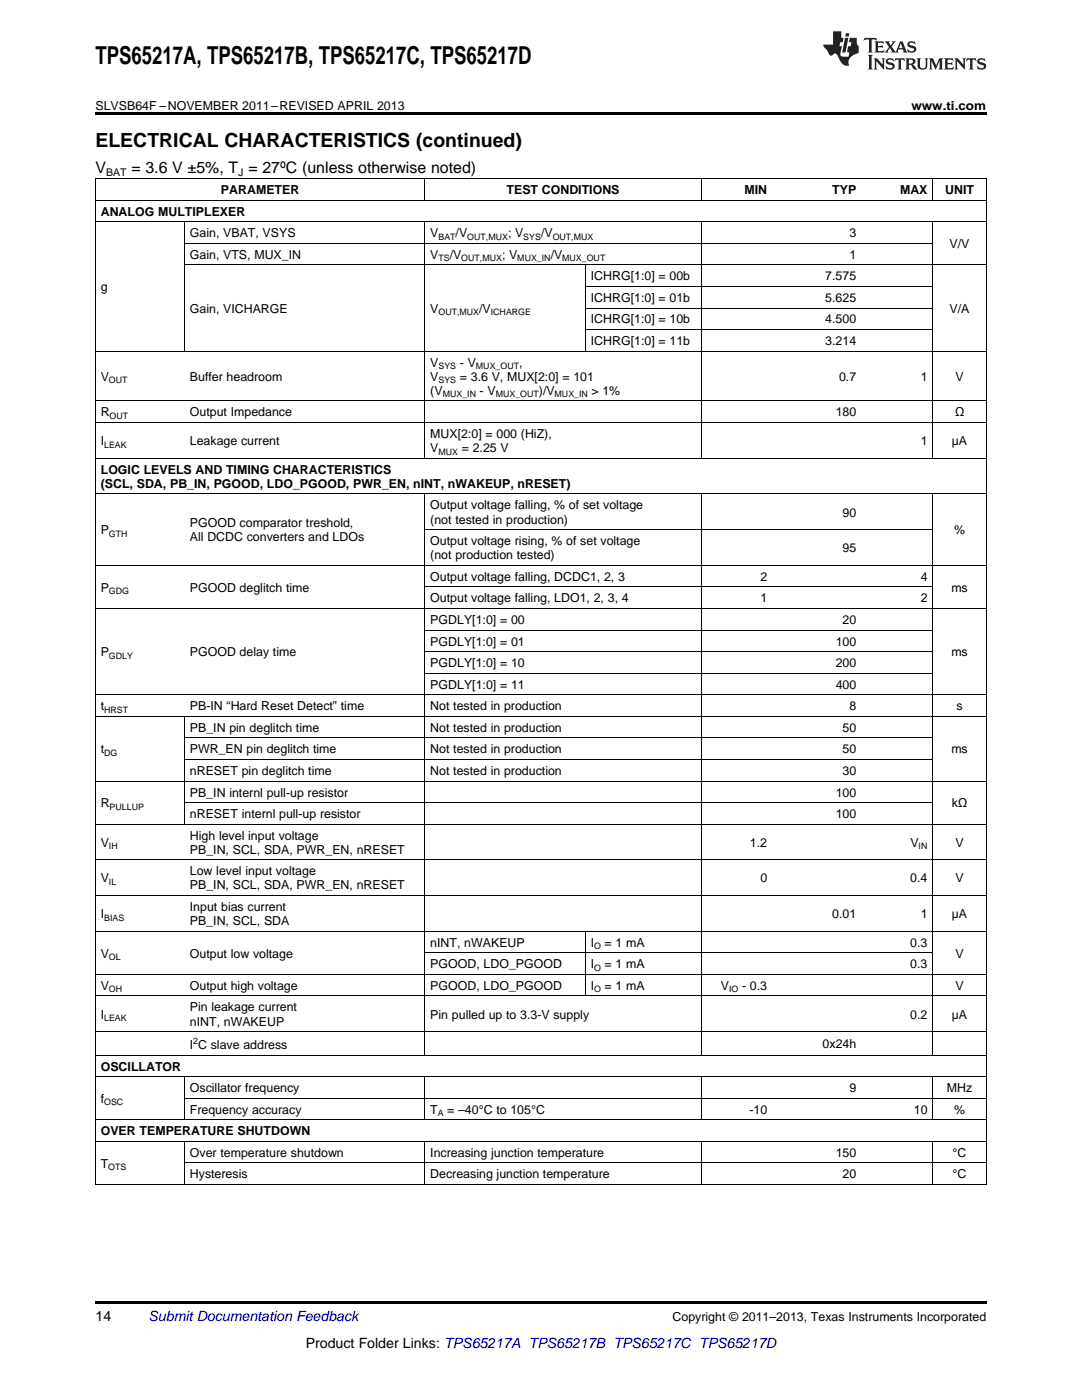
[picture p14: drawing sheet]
<svg xmlns="http://www.w3.org/2000/svg" width="216mm" height="279mm" viewBox="0 0 216 279" stroke-linecap="round" stroke-linejoin="round" font-family="sans-serif">
<defs><g id="words">
<text font-size="4.9" x="19" y="12.8">TPS65217A, TPS65217B, TPS65217C, TPS65217D</text>
<text font-size="3.9" x="19" y="29.3">ELECTRICAL CHARACTERISTICS (continued)</text>
<g font-size="3.2">
<text x="19" y="34.4">V</text>
<text x="26.2" y="34.4">= 3.6 V ±5%, T = 27ºC (unless otherwise noted)</text>
</g>
<g font-size="2.8">
<text x="19" y="263.6">14</text>
<text x="61" y="269">Product Folder Links: TPS65217A TPS65217B TPS65217C TPS65217D</text>
</g>
<text font-size="2.8" fill="#0000c8" x="29.6" y="263.6">Submit Documentation Feedback</text>
<g font-size="2.5">
<text x="19" y="21.9">SLVSB64F –NOVEMBER 2011–REVISED APRIL 2013</text>
<text x="181.9" y="21.9">www.ti.com</text>
<text x="44.1" y="38.7">PARAMETER</text>
<text x="101.1" y="38.7">TEST CONDITIONS</text>
<text x="148.6" y="38.7">MIN</text>
<text x="166.1" y="38.7">TYP</text>
<text x="179.6" y="38.7">MAX</text>
<text x="188.6" y="38.7">UNIT</text>
<text x="20.1" y="43">ANALOG MULTIPLEXER</text>
<text x="37.9" y="47.3">Gain, VBAT, VSYS</text>
<text x="85.9" y="47.3">V</text>
<text x="90.9" y="47.3">/V</text>
<text x="101.4" y="47.3">; V</text>
<text x="108" y="47.3">/V</text>
<text x="169.5" y="47.3">3</text>
<text x="37.9" y="51.6">Gain, VTS, MUX_IN</text>
<text x="85.9" y="51.6">V</text>
<text x="89.7" y="51.6">/V</text>
<text x="100.2" y="51.6">; V</text>
<text x="109.9" y="51.6">/V</text>
<text x="169.5" y="51.6">1</text>
<text x="189.5" y="49.5">V/V</text>
<text x="20.1" y="58.1">g</text>
<text x="117.9" y="56">ICHRG[1:0] = 00b</text>
<text x="164.7" y="56">7.575</text>
<text x="37.9" y="62.4">Gain, VICHARGE</text>
<text x="85.9" y="62.4">V</text>
<text x="95.6" y="62.4">/V</text>
<text x="117.9" y="60.3">ICHRG[1:0] = 01b</text>
<text x="117.9" y="64.6">ICHRG[1:0] = 10b</text>
<text x="164.7" y="60.3">5.625</text>
<text x="164.7" y="64.6">4.500</text>
<text x="189.5" y="62.4">V/A</text>
<text x="117.9" y="68.9">ICHRG[1:0] = 11b</text>
<text x="164.7" y="68.9">3.214</text>
<text x="20.1" y="76">V</text>
<text x="37.9" y="76">Buffer headroom</text>
<text x="85.9" y="73.2">V</text>
<text x="85.9" y="76">V</text>
<text x="91.8" y="73.2">- V</text>
<text x="91.8" y="76">= 3.6 V, MUX[2:0] = 101</text>
<text x="103.6" y="73.2">,</text>
<text x="167.4" y="76">0.7</text>
<text x="183.7" y="76">1</text>
<text x="190.6" y="76">V</text>
<text x="20.1" y="83.1">R</text>
<text x="37.9" y="83.1">Output Impedance</text>
<text x="85.9" y="78.8">(V</text>
<text x="95.7" y="78.8">- V</text>
<text x="107.5" y="78.8">)/V</text>
<text x="118" y="78.8">&gt; 1%</text>
<text x="166.8" y="83.1">180</text>
<text x="190.6" y="83.1">Ω</text>
<text x="20.1" y="88.8">I</text>
<text x="37.9" y="88.8">Leakage current</text>
<text x="85.9" y="87.4">MUX[2:0] = 000 (HiZ),</text>
<text x="183.7" y="88.8">1</text>
<text x="189.9" y="88.8">µA</text>
<text x="20.1" y="94.5">LOGIC LEVELS AND TIMING CHARACTERISTICS</text>
<text x="85.9" y="90.2">V</text>
<text x="92.1" y="90.2">= 2.25 V</text>
<text x="20.1" y="97.4">(SCL, SDA, PB_IN, PGOOD, LDO_PGOOD, PWR_EN, nINT, nWAKEUP, nRESET)</text>
<text x="85.9" y="101.7">Output voltage falling, % of set voltage</text>
<text x="20.1" y="106.6">P</text>
<text x="37.9" y="105.2">PGOOD comparator treshold,</text>
<text x="85.9" y="104.5">(not tested in production)</text>
<text x="168.1" y="103.1">90</text>
<text x="190.4" y="106.6">%</text>
<text x="37.9" y="108.1">All DCDC converters and LDOs</text>
<text x="85.9" y="108.8">Output voltage rising, % of set voltage</text>
<text x="85.9" y="111.6">(not production tested)</text>
<text x="168.1" y="110.2">95</text>
<text x="20.1" y="118.1">P</text>
<text x="37.9" y="118.1">PGOOD deglitch time</text>
<text x="85.9" y="115.9">Output voltage falling, DCDC1, 2, 3</text>
<text x="151.7" y="115.9">2</text>
<text x="183.7" y="115.9">4</text>
<text x="189.8" y="118.1">ms</text>
<text x="85.9" y="120.2">Output voltage falling, LDO1, 2, 3, 4</text>
<text x="85.9" y="124.5">PGDLY[1:0] = 00</text>
<text x="151.7" y="120.2">1</text>
<text x="168.1" y="124.5">20</text>
<text x="183.7" y="120.2">2</text>
<text x="20.1" y="131">P</text>
<text x="37.9" y="131">PGOOD delay time</text>
<text x="85.9" y="128.8">PGDLY[1:0] = 01</text>
<text x="166.8" y="128.8">100</text>
<text x="189.8" y="131">ms</text>
<text x="85.9" y="133.1">PGDLY[1:0] = 10</text>
<text x="85.9" y="137.4">PGDLY[1:0] = 11</text>
<text x="166.8" y="133.1">200</text>
<text x="166.8" y="137.4">400</text>
<text x="20.1" y="141.7">t</text>
<text x="37.9" y="141.7">PB-IN “Hard Reset Detect” time</text>
<text x="85.9" y="141.7">Not tested in production</text>
<text x="169.5" y="141.7">8</text>
<text x="190.9" y="141.7">s</text>
<text x="37.9" y="146">PB_IN pin deglitch time</text>
<text x="85.9" y="146">Not tested in production</text>
<text x="168.1" y="146">50</text>
<text x="20.1" y="150.4">t</text>
<text x="37.9" y="150.4">PWR_EN pin deglitch time</text>
<text x="37.9" y="154.7">nRESET pin deglitch time</text>
<text x="85.9" y="150.4">Not tested in production</text>
<text x="85.9" y="154.7">Not tested in production</text>
<text x="168.1" y="150.4">50</text>
<text x="168.1" y="154.7">30</text>
<text x="189.8" y="150.4">ms</text>
<text x="20.1" y="161.1">R</text>
<text x="37.9" y="159">PB_IN internl pull-up resistor</text>
<text x="166.8" y="159">100</text>
<text x="189.9" y="161.1">kΩ</text>
<text x="37.9" y="163.3">nRESET internl pull-up resistor</text>
<text x="37.9" y="167.6">High level input voltage</text>
<text x="166.8" y="163.3">100</text>
<text x="20.1" y="169">V</text>
<text x="37.9" y="170.4">PB_IN, SCL, SDA, PWR_EN, nRESET</text>
<text x="149.6" y="169">1.2</text>
<text x="181.7" y="169">V</text>
<text x="190.6" y="169">V</text>
<text x="20.1" y="176.1">V</text>
<text x="37.9" y="174.7">Low level input voltage</text>
<text x="37.9" y="177.5">PB_IN, SCL, SDA, PWR_EN, nRESET</text>
<text x="151.7" y="176.1">0</text>
<text x="181.6" y="176.1">0.4</text>
<text x="190.6" y="176.1">V</text>
<text x="20.1" y="183.2">I</text>
<text x="37.9" y="181.8">Input bias current</text>
<text x="37.9" y="184.6">PB_IN, SCL, SDA</text>
<text x="166.1" y="183.2">0.01</text>
<text x="183.7" y="183.2">1</text>
<text x="189.9" y="183.2">µA</text>
<text x="20.1" y="191.1">V</text>
<text x="37.9" y="191.1">Output low voltage</text>
<text x="85.9" y="188.9">nINT, nWAKEUP</text>
<text x="117.9" y="188.9">I</text>
<text x="120.6" y="188.9">= 1 mA</text>
<text x="181.6" y="188.9">0.3</text>
<text x="190.6" y="191.1">V</text>
<text x="20.1" y="197.6">V</text>
<text x="37.9" y="197.6">Output high voltage</text>
<text x="85.9" y="193.3">PGOOD, LDO_PGOOD</text>
<text x="85.9" y="197.6">PGOOD, LDO_PGOOD</text>
<text x="117.9" y="193.3">I</text>
<text x="117.9" y="197.6">I</text>
<text x="120.6" y="193.3">= 1 mA</text>
<text x="120.6" y="197.6">= 1 mA</text>
<text x="143.9" y="197.6">V</text>
<text x="148.1" y="197.6">- 0.3</text>
<text x="181.6" y="193.3">0.3</text>
<text x="190.6" y="197.6">V</text>
<text x="20.1" y="203.3">I</text>
<text x="37.9" y="201.9">Pin leakage current</text>
<text x="85.9" y="203.3">Pin pulled up to 3.3-V supply</text>
<text x="181.6" y="203.3">0.2</text>
<text x="189.9" y="203.3">µA</text>
<text x="37.9" y="204.7">nINT, nWAKEUP</text>
<text x="37.9" y="209.3">I C slave address</text>
<text x="164.1" y="209.2">0x24h</text>
<text x="20.1" y="213.6">OSCILLATOR</text>
<text x="20.1" y="220.1">f</text>
<text x="37.9" y="217.9">Oscillator frequency</text>
<text x="169.5" y="217.9">9</text>
<text x="188.9" y="217.9">MHz</text>
<text x="20.1" y="226.6">OVER TEMPERATURE SHUTDOWN</text>
<text x="37.9" y="222.2">Frequency accuracy</text>
<text x="85.9" y="222.2">T</text>
<text x="89.3" y="222.2">= –40°C to 105°C</text>
<text x="149.5" y="222.2">-10</text>
<text x="182.4" y="222.2">10</text>
<text x="190.4" y="222.2">%</text>
<text x="20.1" y="233">T</text>
<text x="37.9" y="230.9">Over temperature shutdown</text>
<text x="85.9" y="230.9">Increasing junction temperature</text>
<text x="166.8" y="230.9">150</text>
<text x="190.1" y="230.9">°C</text>
<text x="37.9" y="235.2">Hysteresis</text>
<text x="85.9" y="235.2">Decreasing junction temperature</text>
<text x="168.1" y="235.2">20</text>
<text x="190.1" y="235.2">°C</text>
<text x="134.2" y="263.6">Copyright © 2011–2013, Texas Instruments Incorporated</text>
</g>
<g font-size="2.1">
<text x="21.2" y="35.1">BAT</text>
<text x="47.6" y="35.1">J</text>
</g>
<g font-size="1.8">
<text x="87.5" y="47.8">BAT</text>
<text x="93.2" y="47.8">OUT,MUX</text>
<text x="104.4" y="47.8">SYS</text>
<text x="110.3" y="47.8">OUT,MUX</text>
<text x="87.5" y="52.1">TS</text>
<text x="92" y="52.1">OUT,MUX</text>
<text x="103.2" y="52.1">MUX_IN</text>
<text x="112.2" y="52.1">MUX_OUT</text>
<text x="87.5" y="62.9">OUT,MUX</text>
<text x="97.9" y="62.9">ICHARGE</text>
<text x="21.7" y="76.5">OUT</text>
<text x="87.5" y="73.7">SYS</text>
<text x="87.5" y="76.5">SYS</text>
<text x="95" y="73.7">MUX_OUT</text>
<text x="21.9" y="83.6">OUT</text>
<text x="88.3" y="79.3">MUX_IN</text>
<text x="98.9" y="79.3">MUX_OUT</text>
<text x="110.7" y="79.3">MUX_IN</text>
<text x="20.8" y="89.3">LEAK</text>
<text x="87.5" y="90.7">MUX</text>
<text x="21.7" y="107.1">GTH</text>
<text x="21.7" y="118.6">GDG</text>
<text x="21.7" y="131.5">GDLY</text>
<text x="20.8" y="142.2">HRST</text>
<text x="20.8" y="150.8">DG</text>
<text x="21.9" y="161.6">PULLUP</text>
<text x="21.7" y="169.5">IH</text>
<text x="183.3" y="169.5">IN</text>
<text x="21.7" y="176.6">IL</text>
<text x="20.8" y="183.7">BIAS</text>
<text x="21.7" y="191.6">OL</text>
<text x="118.6" y="189.4">O</text>
<text x="118.6" y="193.7">O</text>
<text x="20.8" y="203.8">LEAK</text>
<text x="21.7" y="198">OH</text>
<text x="118.6" y="198">O</text>
<text x="145.5" y="198">IO</text>
<text x="38.6" y="208.4">2</text>
<text x="20.8" y="220.6">OSC</text>
<text x="87.3" y="222.7">A</text>
<text x="21.6" y="233.5">OTS</text>
</g>
</g></defs>
<path d="M19 22.5h177.8v.5h-177.8zM19 259.7h177.8v.5h-177.8z" fill="#000"/>
<g fill="none" stroke="#000" stroke-width=".2">
<path d="M19 40h177.8M19 35.6h177.8M19.1 35.7v200.7M84.8 35.7v4.3M139.9 35.7v4.3M186.1 35.7v4.3M196.8 35.7v200.7M19 44.3h177.8M36.8 44.3v25.8M36.8 52.9h160M36.8 48.6h149.4M84.8 44.3v47.2"/>
<path d="M116.8 52.9v17.2M116.8 57.2h69.4M139.9 44.3v47.2M186.1 44.3v47.2M19 70.1h177.8M116.8 65.8h69.4M116.8 61.5h69.4M19 98.6h177.8M19 91.5h177.8M19 84.3h177.8M19 80h177.8M84.8 98.6v112"/>
<path d="M139.9 98.6v112M186.1 98.6v112M19 112.8h177.8M84.8 117.1h101.4M84.8 105.7h101.4M19 138.7h177.8M19 121.4h177.8M84.8 134.4h101.4M84.8 130.1h101.4M84.8 125.7h101.4M19 155.9h177.8M19 143h177.8"/>
<path d="M36.8 143v21.5M36.8 151.6h149.4M36.8 147.3h149.4M19 178.7h177.8M19 171.6h177.8M19 164.5h177.8M36.8 160.2h149.4M19 198.8h177.8M19 194.5h177.8M19 185.9h177.8M84.8 190.2h101.4M116.8 185.9v12.9"/>
<path d="M19 214.9h177.8M19 210.6h177.8M19 205.9h177.8M36.8 214.9v8.6M36.8 219.2h160M84.8 214.9v8.6M139.9 214.9v8.6M186.1 214.9v8.6M19 236.4h177.8M19 227.8h177.8M19 223.5h177.8M36.8 227.8v8.6"/>
<path d="M36.8 232.1h160M84.8 227.8v8.6M139.9 227.8v8.6M186.1 227.8v8.6"/>
</g>
<g fill="#231f20">
<path d="M172.5 7.6l-.1 .5 .4-.2h.6v.1v2.1l-.2 .4h.9l-.2-.4v-2.1l.1-.1h.5l.5 .2-.2-.5zM174.5 8.3l.2 .3v1.5l-.2 .4h1.8l.2-.6a1.04 1.04 0 0 1-1.3 .2v-.7h.6l.3 .2v-.6l-.3 .2h-.6v-.6l.8-.1 .4 .3-.2-.5zM176.5 8.3l.9 1.1-.9 1.1h.8l-.2-.2 .4-.7 .5 .7-.2 .2h1.5l-.2-.2 .2-.4h.9l.1 .4-.2 .2h1l-.3-.3-.7-1.9h-.5l-.9 2-.8-1 .9-1h-.8l.1 .3-.4 .5-.3-.6 .1-.2zM179.7 8.6l.4 1h-.7zM181.3 8.4a.63 .63 0 0 0-.2 .7 .63 .63 0 0 0 .6 .4l.6 .2 .1 .2a.75 .75 0 0 1-.7 .4 .75 .75 0 0 1-.6-.5l.1 .7 .1-.1a1.11 1.11 0 0 0 1.5-.6 1.13 1.13 0 0 0-1.2-.8l-.1-.4a1.04 1.04 0 0 1 1.2 .2l-.2-.5-.2 .1-.4-.2zM173.2 10.9l.2 .4v2.2l-.2 .4h1l-.3-.4v-2.2l.3-.4zM174.3 11.6l.3 .4v1.5l-.3 .4h.8l-.2-.4v-1.3l1.5 1.7v-1.9l.2-.4h-.7l.2 .4v.9l-1.1-1.3zM177 11.8a.62 .62 0 0 0-.2 .7 .62 .62 0 0 0 .6 .4l.6 .1 .1 .3a.76 .76 0 0 1-.7 .3 .76 .76 0 0 1-.7-.4l.2 .7 .1-.1a1.11 1.11 0 0 0 1.5-.6 1.13 1.13 0 0 0-1.2-.8l-.1-.4a1.04 1.04 0 0 1 1.2 .2l-.2-.6-.2 .1-.5-.1zM178.7 11.6l-.2 .6a.61 .61 0 0 1 .8-.3v1.6l-.2 .4h.9l-.2-.4v-1.6a.63 .63 0 0 1 .7 .3l-.1-.6zM180.6 11.6l.3 .4v1.5l-.3 .4h1l-.2-.2-.1-.8 .6 .2a.76 .76 0 0 0 1.2 .7l-1-1a.58 .58 0 0 0 .6-.5 .58 .58 0 0 0-.5-.6zM181.4 11.9h.1a.45 .45 0 0 1 .5 .1 .45 .45 0 0 1 .1 .5l-.8 .2zM182.9 11.6l.2 .2a2.17 2.17 0 0 0 .3 1.9 .99 .99 0 0 0 1.6-.6v-1.1l.2-.4h-.7l.2 .2a1.92 1.92 0 0 1-.2 1.8 .6 .6 0 0 1-.9-.5v-1.1l.2-.4zM185.4 11.6l.2 .4v1.5l-.2 .4h.7l-.2-.4v-1.4l.8 1.8 .8-1.8v1.4l-.2 .4h.9l-.2-.4v-1.5l.2-.4h-.8l-.6 1.5-.6-1.5zM188.4 11.6l.2 .4v1.5l-.2 .4h1.8l.1-.6a1.04 1.04 0 0 1-1.2 .1v-.6h.5l.4 .2v-.6l-.4 .2h-.5v-.7h.8l.3 .3-.1-.6zM190.5 11.6l.2 .4v1.5l-.2 .4h.7l-.2-.4v-1.3l1.5 1.7v-1.9l.2-.4h-.7l.2 .4v.9l-1.1-1.3zM192.9 11.6l-.1 .6a.61 .61 0 0 1 .7-.3l.1 1.6-.3 .4h1l-.3-.4 .1-1.6a.63 .63 0 0 1 .7 .3l-.1-.6zM195.2 11.8a.62 .62 0 0 0-.2 .7 .62 .62 0 0 0 .6 .4l.6 .1 .1 .3a.76 .76 0 0 1-.7 .3 .76 .76 0 0 1-.6-.4l.1 .7 .1-.1a1.11 1.11 0 0 0 1.6-.6 1.13 1.13 0 0 0-1.3-.8l-.1-.4a1.04 1.04 0 0 1 1.2 .2l-.1-.6-.2 .1-.5-.1z"/>
<path d="M166.2 6.3v2.6h-1.9v.4l.8 .9a.91 .91 0 0 0 1 .8 .56 .56 0 0 1 .5-.3 .56 .56 0 0 1 .5 .3l.4 .8a1.53 1.53 0 0 0 1.9 1.2 1.54 1.54 0 0 1 1-2.1l.9-.3v-1.4a1.52 1.52 0 0 1-.4-1.6h-1.3l-.2 .8h.5l-.2 .8h-.5l-.1 1v.2l.4 .1-.2 .8a1.93 1.93 0 0 1-1.6-.3l.3-1.8h-.5l.2-.8h.4l.2-.8h-.4v-1.3zM168.6 7.6l-.6 2.9h.7l.6-2.9zM168.8 6.6l-.1 .7h.6l.2-.7z"/>
</g>
<use href="#words"/>
</svg>
